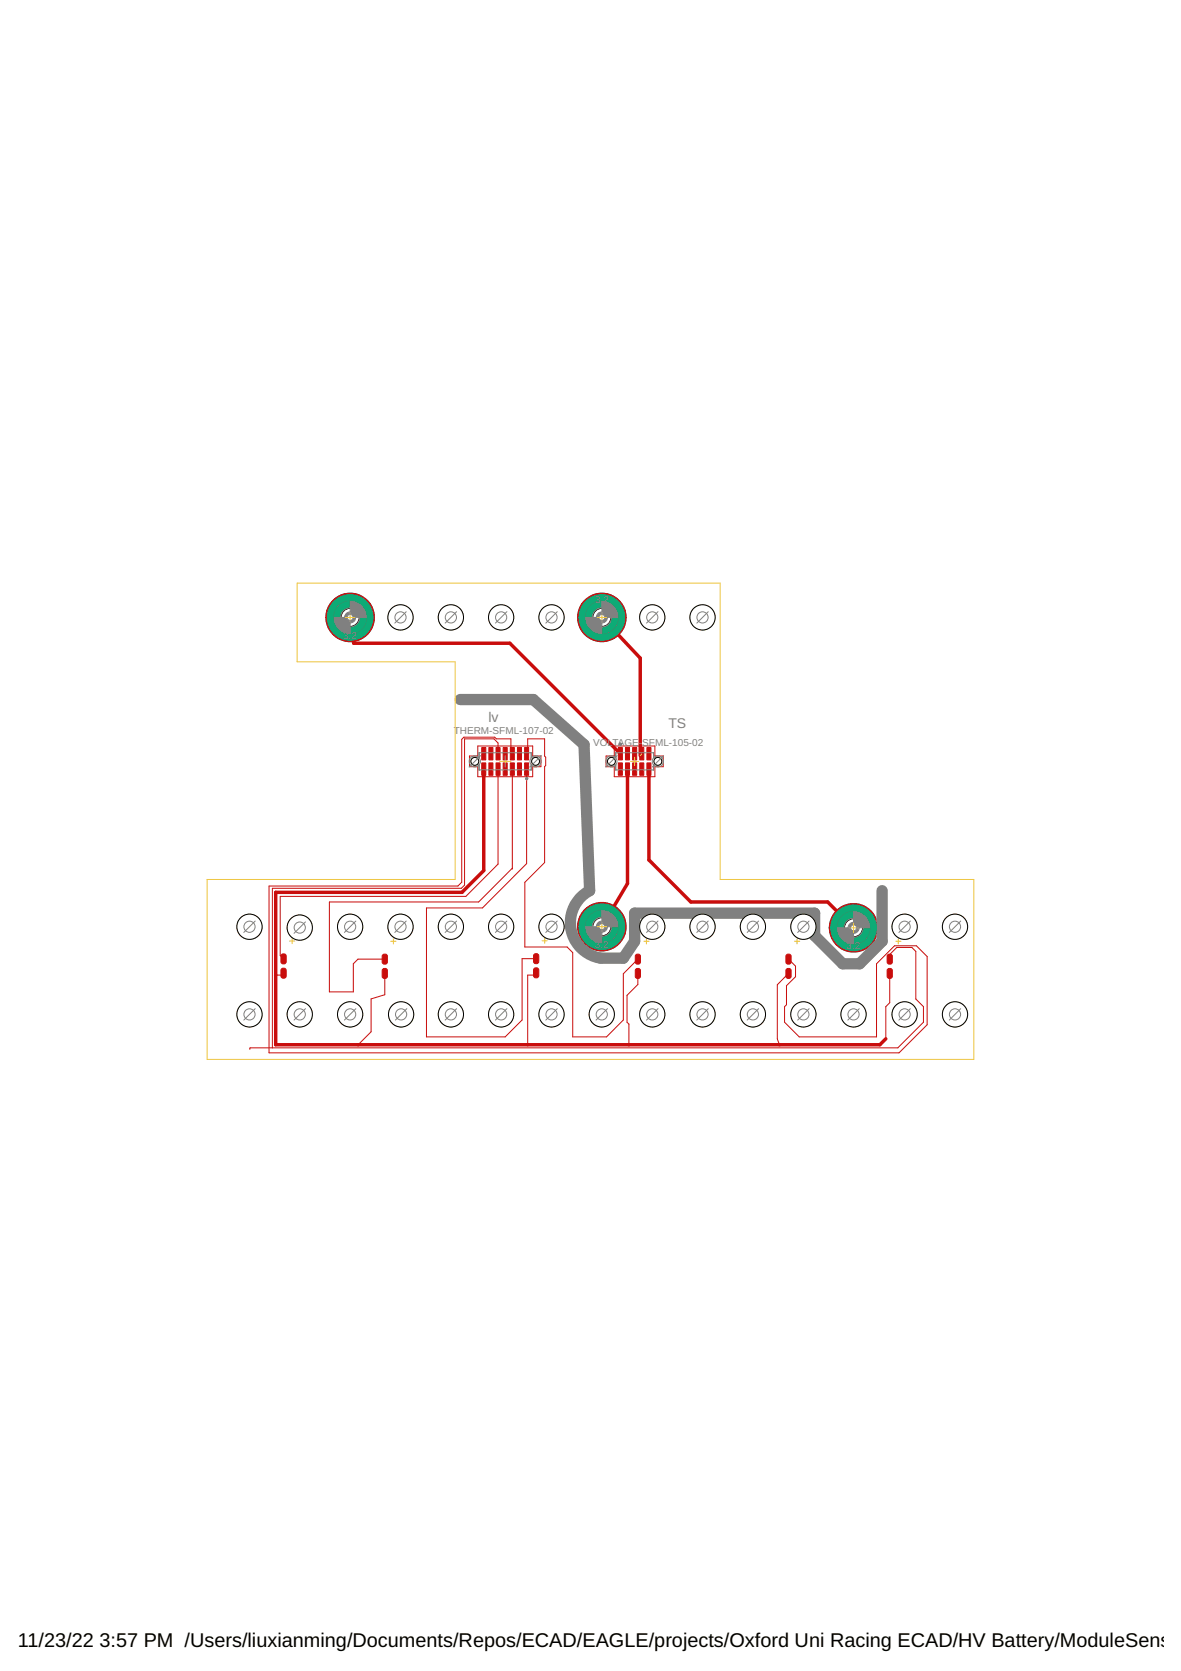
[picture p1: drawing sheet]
<svg xmlns="http://www.w3.org/2000/svg" width="210mm" height="297mm" viewBox="0 0 210 297" stroke-linecap="round" stroke-linejoin="round" font-family="sans-serif">
<defs><g id="words">
<g font-size="3.5">
<text x="3.2" y="292.8">11/23/22</text>
<text x="17.7" y="292.8">3:57 PM /Users/liuxianming/Documents/Repos/ECAD/EAGLE/projects/Oxford Uni Racing ECAD/HV Battery/ModuleSenseB</text>
</g>
<g font-size="2.5" fill="#808080">
<text x="86.8" y="128.3">lv</text>
<text x="118.8" y="129.3">TS</text>
</g>
<g font-size="1.8" fill="#808080">
<text x="105.8" y="107.2">3,</text>
<text x="107.2" y="107.2">2</text>
<text x="61" y="113.6">3,2</text>
<text x="80.6" y="130.4">THERM-SFML-107-02</text>
<text x="105.4" y="132.6">VOLTAGE-</text>
<text x="114.2" y="132.6">SFML-105-02</text>
<text x="105.7" y="168.5">3,2</text>
<text x="150.4" y="168.7">3,2</text>
</g>
</g></defs>
<g fill="#0696d7" stroke="#0696d7" stroke-width=".18">
<path d="M103.8 106.8a4.3 4.3 0 0 1 6.9 .7 4.3 4.3 0 0 1-2.6 6.4 4.3 4.3 0 0 1-5.4-4.2h1.2a3 3 0 0 1 4.4-2.7 3 3 0 0 1 .7 5.1 3 3 0 0 1-4.9-1.4l-.2-1h-1.2a4.3 4.3 0 0 1 1.1-2.9z" fill-rule="evenodd"/>
<path d="M59.1 106.8a4.3 4.3 0 0 1 6.8 .7 4.3 4.3 0 0 1-2.5 6.4 4.3 4.3 0 0 1-5.5-4.2h1.3a3 3 0 0 1 4.4-2.7 3 3 0 0 1 .4 5.1 3 3 0 0 1-4.8-1.9v-.5h-1.3a4.2 4.2 0 0 1 1.2-2.9z" fill-rule="evenodd"/>
<path d="M148.5 162a4.3 4.3 0 0 1 6.9 .7 4.3 4.3 0 0 1-2.5 6.4 4.3 4.3 0 0 1-5.5-4.2h1.3a3 3 0 0 1 4.3-2.8 3 3 0 0 1 .5 5.2 3 3 0 0 1-4.8-1.9v-.5h-1.3a4.6 4.6 0 0 1 1.1-2.9z" fill-rule="evenodd"/>
<path d="M103.8 161.8a4.3 4.3 0 0 1 6.9 .7 4.3 4.3 0 0 1-2.5 6.4 4.3 4.3 0 0 1-5.5-4.2h1.2a3 3 0 0 1 4.3-2.7 3 3 0 0 1 .8 5.1 3 3 0 0 1-4.9-1.5l-.2-.9h-1.2a4.3 4.3 0 0 1 1.1-2.9z" fill-rule="evenodd"/>
</g>
<circle cx="107" cy="109.7" r="2.92" fill="#0dab76" stroke="#0dab76" stroke-width=".18"/>
<circle cx="107" cy="109.7" r="1.61" fill="#fff" stroke="#000" stroke-width=".18"/>
<circle cx="62.2" cy="109.7" r="2.92" fill="#0dab76" stroke="#0dab76" stroke-width=".18"/>
<circle cx="62.2" cy="109.7" r="1.61" fill="#fff" stroke="#000" stroke-width=".18"/>
<circle cx="151.7" cy="164.9" r="2.92" fill="#0dab76" stroke="#0dab76" stroke-width=".18"/>
<circle cx="151.7" cy="164.9" r="1.61" fill="#fff" stroke="#000" stroke-width=".18"/>
<circle cx="107" cy="164.7" r="2.92" fill="#0dab76" stroke="#0dab76" stroke-width=".18"/>
<circle cx="107" cy="164.7" r="1.61" fill="#fff" stroke="#000" stroke-width=".18"/>
<g fill="#c90d0c" stroke="#c90d0c" stroke-width=".18">
<path d="M157.7 172.3l.4-.2a.42 .42 0 0 1 .5 .4v1.1a.48 .48 0 0 1-.5 .3 .48 .48 0 0 1-.4-.3z" fill-rule="evenodd"/>
<path d="M157.7 169.8l.4-.2a.42 .42 0 0 1 .5 .4v1a.48 .48 0 0 1-.5 .4 .48 .48 0 0 1-.4-.4z" fill-rule="evenodd"/>
<path d="M139.7 172.3l.4-.2a.42 .42 0 0 1 .5 .4v1.1a.48 .48 0 0 1-.5 .3 .48 .48 0 0 1-.4-.3z" fill-rule="evenodd"/>
<path d="M139.7 169.8l.4-.2a.42 .42 0 0 1 .5 .4v1a.48 .48 0 0 1-.5 .4 .48 .48 0 0 1-.4-.4z" fill-rule="evenodd"/>
<path d="M113 172.3l.3-.2a.42 .42 0 0 1 .5 .4v1.1a.48 .48 0 0 1-.4 .3 .48 .48 0 0 1-.5-.3z" fill-rule="evenodd"/>
<path d="M113 169.8l.3-.2a.42 .42 0 0 1 .5 .4v1a.48 .48 0 0 1-.4 .4 .48 .48 0 0 1-.5-.4z" fill-rule="evenodd"/>
<path d="M94.9 172.2l.3-.2a.42 .42 0 0 1 .6 .4v1a.48 .48 0 0 1-.5 .4 .48 .48 0 0 1-.5-.4z" fill-rule="evenodd"/>
<path d="M94.9 169.7l.3-.2a.42 .42 0 0 1 .6 .4v1a.48 .48 0 0 1-.5 .4 .48 .48 0 0 1-.5-.4z" fill-rule="evenodd"/>
<path d="M68 172.3l.3-.2a.42 .42 0 0 1 .6 .4v1.1a.48 .48 0 0 1-.5 .3 .48 .48 0 0 1-.5-.3z" fill-rule="evenodd"/>
<path d="M68 169.8l.3-.2a.42 .42 0 0 1 .6 .4v1a.48 .48 0 0 1-.5 .4 .48 .48 0 0 1-.5-.4z" fill-rule="evenodd"/>
<path d="M50 172.3l.3-.2a.42 .42 0 0 1 .6 .4v1a.48 .48 0 0 1-.5 .4 .48 .48 0 0 1-.5-.4z" fill-rule="evenodd"/>
<path d="M50 169.8l.3-.2a.42 .42 0 0 1 .6 .3v1.1a.48 .48 0 0 1-.5 .4 .48 .48 0 0 1-.5-.4z" fill-rule="evenodd"/>
</g>
<g fill="#c90d0c" stroke="#c90d0c" stroke-width=".18">
<path d="M93.2 135.6h.8v2.2h-.8z"/>
<path d="M92 135.6h.7v2.2h-.7z"/>
<path d="M90.7 135.6h.7v2.2h-.7z"/>
<path d="M89.4 135.6h.7v2.2h-.7z"/>
<path d="M88.2 135.6h.7v2.2h-.7z"/>
<path d="M86.9 135.6h.7v2.2h-.7z"/>
<path d="M85.6 135.6h.7v2.2h-.7z"/>
<path d="M93.2 132.9h.8v2.2h-.8z"/>
<path d="M92 132.9h.7v2.2h-.7z"/>
<path d="M90.7 132.9h.7v2.2h-.7z"/>
<path d="M89.4 132.9h.7v2.2h-.7z"/>
<path d="M88.2 132.9h.7v2.2h-.7z"/>
<path d="M86.9 132.9h.7v2.2h-.7z"/>
<path d="M85.6 132.9h.7v2.2h-.7z"/>
<path d="M109.9 132.9h.7v2.2h-.7z"/>
<path d="M111.2 132.9h.7v2.2h-.7z"/>
<path d="M112.4 132.9h.8v2.2h-.8z"/>
<path d="M113.7 132.9h.7v2.2h-.7z"/>
<path d="M115 132.9h.7v2.2h-.7z"/>
<path d="M109.9 135.6h.7v2.2h-.7z"/>
<path d="M111.2 135.6h.7v2.2h-.7z"/>
<path d="M112.4 135.6h.8v2.2h-.8z"/>
<path d="M113.7 135.6h.7v2.2h-.7z"/>
<path d="M115 135.6h.7v2.2h-.7z"/>
</g>
<path d="M62.2 109.7l.7 4.6h27.7l19.7 19.7M107 109.7l6.8 7.3v17.3M86 136.7v18l-3.9 3.9h-33.1v27.1h107.4l1-1M111.5 136.7v20.4l-4.5 7.6M115.3 136.7v16.2l7.5 7.4h24.3l4.6 4.6" fill="none" stroke="#c90d0c" stroke-width=".61"/>
<g fill="none" stroke="#c90d0c" stroke-width=".18">
<path d="M88.5 134v-1.9l-.7-.8h-5.2v26l-.6 .6h-33.6v28.4M88.5 136.7v16.9l-5.7 5.7h-33v10.6l.6 .6M91.1 136.7v17.8M91.1 134l-.3-.3v-2.4h-2.6l-.3-.3h-5.5l-.3 .4v25.4l-.7 .7h-33.6v29.7h112l5-5v-12.2l-1.9-1.9h-3.9l-3.2 3.2v13h-13.8l-2.6-2.6v-2.8l.4-.3v-3.4l1.6-1.6v-1.9l-1.3-1.2M93.6 134l.2-.2v-2.5h3v3.1l.2 .2v1.5l-.2 .2v17l-3.5 3.5v11.5h7.5l1 1v15h6l3-3v-8.2l2.6-2.6M93.6 136.7v16.8l-7.9 7.9h-9.9v22.9h14l3-3v-10.9h2.5M91.1 154.3l-6 6h-26.6v16h4.3v-5l.8-.8h4.8M50.4 173l-.3 .3h-1.1M68.4 173v3.8l-2.4 .8v5.8l-2.4 2.3M95.3 172.9l-.4 .4h-1.1v12.4M113.4 173v2l-2 1.9v4.8l.4 .4v3.6M140.1 173l-1.9 2v9.7l.3 1"/>
<path d="M158.1 173v5.2l-.7 .7v5.8M158.1 170.5v-.8l1.3-1.3h2.7l.7 .7v8.5l1.3 1.3v2.8l-4.5 4.6h-115.1l-.1 .2"/>
</g>
<circle cx="107" cy="109.7" r="2.92" fill="#0dab76" stroke="#0dab76" stroke-width=".18"/>
<circle cx="107" cy="109.7" r="1.61" fill="#fff" stroke="#000" stroke-width=".18"/>
<circle cx="62.2" cy="109.7" r="2.92" fill="#0dab76" stroke="#0dab76" stroke-width=".18"/>
<circle cx="62.2" cy="109.7" r="1.61" fill="#fff" stroke="#000" stroke-width=".18"/>
<circle cx="151.7" cy="164.9" r="2.92" fill="#0dab76" stroke="#0dab76" stroke-width=".18"/>
<circle cx="151.7" cy="164.9" r="1.61" fill="#fff" stroke="#000" stroke-width=".18"/>
<circle cx="107" cy="164.7" r="2.92" fill="#0dab76" stroke="#0dab76" stroke-width=".18"/>
<circle cx="107" cy="164.7" r="1.61" fill="#fff" stroke="#000" stroke-width=".18"/>
<g fill="#c90d0c" stroke="#c90d0c" stroke-width=".18">
<path d="M103.8 106.8a4.3 4.3 0 0 1 6.9 .7 4.3 4.3 0 0 1-2.6 6.4 4.3 4.3 0 0 1-5.4-4.2h1.2a3 3 0 0 1 4.4-2.7 3 3 0 0 1 .7 5.1 3 3 0 0 1-4.9-1.4l-.2-1h-1.2a4.3 4.3 0 0 1 1.1-2.9z" fill-rule="evenodd"/>
<path d="M59.1 106.8a4.3 4.3 0 0 1 6.8 .7 4.3 4.3 0 0 1-2.5 6.4 4.3 4.3 0 0 1-5.5-4.2h1.3a3 3 0 0 1 4.4-2.7 3 3 0 0 1 .4 5.1 3 3 0 0 1-4.8-1.9v-.5h-1.3a4.2 4.2 0 0 1 1.2-2.9z" fill-rule="evenodd"/>
<path d="M148.5 162a4.3 4.3 0 0 1 6.9 .7 4.3 4.3 0 0 1-2.5 6.4 4.3 4.3 0 0 1-5.5-4.2h1.3a3 3 0 0 1 4.3-2.8 3 3 0 0 1 .5 5.2 3 3 0 0 1-4.8-1.9v-.5h-1.3a4.6 4.6 0 0 1 1.1-2.9z" fill-rule="evenodd"/>
<path d="M103.8 161.8a4.3 4.3 0 0 1 6.9 .7 4.3 4.3 0 0 1-2.5 6.4 4.3 4.3 0 0 1-5.5-4.2h1.2a3 3 0 0 1 4.3-2.7 3 3 0 0 1 .8 5.1 3 3 0 0 1-4.9-1.5l-.2-.9h-1.2a4.3 4.3 0 0 1 1.1-2.9z" fill-rule="evenodd"/>
</g>
<path d="M84.9 132.6h9.8v1.8h1.4v1.9h-1.4v1.8h-9.8v-1.8h-1.5v-1.9h1.5zM109.2 132.6h7.2v1.8h1.5v1.9h-1.5v1.8h-7.2v-1.8h-1.5v-1.9h1.5z" fill="none" stroke="#c90d0c" stroke-width=".18"/>
<g fill="none" stroke="#808080" stroke-width=".18">
<path d="M83.9 134.9l.2-.2h1.1v-.9h9.2v.9h.9a.65 .65 0 0 1 .5 .6 .65 .65 0 0 1-.5 .7h-.9v.9h-9.2v-.9h-.9a.64 .64 0 0 1-.4-1.1zM108.1 134.9l.3-.2h1v-.9h6.8v.9h.9a.65 .65 0 0 1 .5 .6 .65 .65 0 0 1-.5 .7h-.9v.9h-6.8v-.9h-.9a.66 .66 0 0 1-.4-1.1z"/>
<circle cx="62.2" cy="109.7" r="3.4"/>
<circle cx="62.2" cy="109.7" r="1.69"/>
<circle cx="107" cy="109.7" r="3.4"/>
<circle cx="107" cy="109.7" r="1.69"/>
<circle cx="107" cy="164.7" r="3.4"/>
<circle cx="107" cy="164.7" r="1.69"/>
<circle cx="151.7" cy="164.9" r="3.4"/>
<circle cx="151.7" cy="164.9" r="1.69"/>
</g>
<path d="M85.2 136v.9h.1M85.3 133.8h-.1v.9M94.3 133.8h.1v.9M94.4 136v.9h-.1M109.4 136v.9h.1M109.5 133.8h-.1v.9M116.1 133.8h.1v.9M116.2 136v.9h-.1" fill="none" stroke="#808080" stroke-width=".21"/>
<g fill="#808080" stroke="#808080" stroke-width=".18">
<path d="M93.5 138.3h.2v.3h-.2z" fill-rule="evenodd"/>
<path d="M110.1 132.1h.3v.3h-.3z" fill-rule="evenodd"/>
<path d="M107 106.4a3.4 3.4 0 0 1 3.4 3.3h-2.5l-.3-.6-.6-.3z" fill-rule="evenodd"/>
<path d="M103.6 109.7h2.5v.3a.87 .87 0 0 0 .9 .7v2.5a3.4 3.4 0 0 1-3.4-3.5z" fill-rule="evenodd"/>
<path d="M106.2 109.2a.99 .99 0 0 1 1.6 0 .99 .99 0 0 1-.5 1.5 .99 .99 0 0 1-1.3-1h.4a.53 .53 0 0 1 .8-.4 .53 .53 0 0 1 .1 .9 .53 .53 0 0 1-.8-.3l-.1-.2h-.4z" fill-rule="evenodd"/>
<path d="M58.8 109.7h2.5l.3 .7 .6 .3v2.5a3.4 3.4 0 0 1-3.4-3.5z" fill-rule="evenodd"/>
<path d="M62.2 106.4a3.4 3.4 0 0 1 3.4 3.3h-2.5l-.2-.6-.7-.3z" fill-rule="evenodd"/>
<path d="M61.4 109.2a.99 .99 0 0 1 1.6 0 .99 .99 0 0 1-.5 1.5 .99 .99 0 0 1-1.3-1h.5a.53 .53 0 0 1 .8-.4 .53 .53 0 0 1 .1 .9 .53 .53 0 0 1-.9-.3v-.2h-.5z" fill-rule="evenodd"/>
<path d="M148.3 164.9h2.5l.3 .7 .6 .2v2.5a3.4 3.4 0 0 1-3.4-3.4z" fill-rule="evenodd"/>
<path d="M151.7 161.5a3.4 3.4 0 0 1 3.4 3.4h-2.5l-.2-.6-.7-.3z" fill-rule="evenodd"/>
<path d="M150.9 164.3a.99 .99 0 0 1 1.6 .1 .99 .99 0 0 1-.5 1.5 .99 .99 0 0 1-1.3-1h.5a.53 .53 0 0 1 .7-.5 .53 .53 0 0 1 .2 .8 .53 .53 0 0 1-.9-.1v-.2h-.5z" fill-rule="evenodd"/>
<path d="M103.6 164.7h2.5l.2 .7 .7 .3v2.4a3.4 3.4 0 0 1-3.4-3.4z" fill-rule="evenodd"/>
<path d="M107 161.3a3.4 3.4 0 0 1 3.4 3.4h-2.5l-.3-.6-.6-.3z" fill-rule="evenodd"/>
<path d="M106.2 164.1a.99 .99 0 0 1 1.6 .1 .99 .99 0 0 1-.5 1.5 .99 .99 0 0 1-1.3-1h.4a.54 .54 0 0 1 .8-.4 .54 .54 0 0 1 .1 .9 .54 .54 0 0 1-.8-.3l-.1-.2h-.4z" fill-rule="evenodd"/>
<path d="M93.5 138.3h.2v.3h-.2z" fill-rule="evenodd"/>
<path d="M110.1 132.1h.3v.3h-.3z" fill-rule="evenodd"/>
</g>
<path d="M81.8 124.4h13l9 8 1 25.9a6.4 6.4 0 0 0-3.3 6.7 6.4 6.4 0 0 0 5.3 5.3h4l2-3v-5h32v4l5 5h3l4-4v-9" fill="none" stroke="#808080" stroke-width="2"/>
<g fill="none" stroke="#afd134" stroke-width=".18">
<path d="M61.4 109.7h1.7M62.2 108.9v1.7M106.1 109.7h1.7M107 108.9v1.7M88.8 135.3h2M89.8 134.3v2M112.1 135.3h1.4M112.8 134.6v1.5M51.5 167.3h.9M51.9 166.8v.9M69.4 167.3h1M69.9 166.9v.9"/>
<path d="M96.4 167.2h.9M96.8 166.8v.9M106.1 164.7h1.7M107 163.9v1.7M114.4 167.3h1M114.9 166.9v.9M141.2 167.3h.9M141.7 166.9v.9M150.9 164.9h1.7M151.7 164.1v1.7M159.2 167.3h.9M159.7 166.9v.9"/>
</g>
<path d="M114.1 134l-.3 .3" fill="none" stroke="#c8c832" stroke-width=".18"/>
<g fill="none" stroke="#eec643" stroke-width=".18">
<path d="M52.8 103.7h75.2v52.6h45.1v32h-136.3v-32h44.1v-38.7h-28.1z"/>
<circle cx="44.3" cy="164.7" r="2.24"/>
</g>
<circle cx="44.3" cy="164.7" r="2.24" fill="#fff" stroke="#000" stroke-width=".18"/>
<circle cx="53.3" cy="164.9" r="2.24" fill="none" stroke="#eec643" stroke-width=".18"/>
<circle cx="53.3" cy="164.9" r="2.24" fill="#fff" stroke="#000" stroke-width=".18"/>
<circle cx="62.2" cy="164.7" r="2.24" fill="none" stroke="#eec643" stroke-width=".18"/>
<circle cx="62.2" cy="164.7" r="2.24" fill="#fff" stroke="#000" stroke-width=".18"/>
<circle cx="71.2" cy="164.7" r="2.24" fill="none" stroke="#eec643" stroke-width=".18"/>
<circle cx="71.2" cy="164.7" r="2.24" fill="#fff" stroke="#000" stroke-width=".18"/>
<circle cx="80.1" cy="164.7" r="2.24" fill="none" stroke="#eec643" stroke-width=".18"/>
<circle cx="80.1" cy="164.7" r="2.24" fill="#fff" stroke="#000" stroke-width=".18"/>
<circle cx="89.1" cy="164.7" r="2.24" fill="none" stroke="#eec643" stroke-width=".18"/>
<circle cx="89.1" cy="164.7" r="2.24" fill="#fff" stroke="#000" stroke-width=".18"/>
<circle cx="98" cy="164.7" r="2.24" fill="none" stroke="#eec643" stroke-width=".18"/>
<circle cx="98" cy="164.7" r="2.24" fill="#fff" stroke="#000" stroke-width=".18"/>
<circle cx="115.9" cy="164.7" r="2.24" fill="none" stroke="#eec643" stroke-width=".18"/>
<circle cx="115.9" cy="164.7" r="2.24" fill="#fff" stroke="#000" stroke-width=".18"/>
<circle cx="124.9" cy="164.7" r="2.24" fill="none" stroke="#eec643" stroke-width=".18"/>
<circle cx="124.9" cy="164.7" r="2.24" fill="#fff" stroke="#000" stroke-width=".18"/>
<circle cx="133.8" cy="164.7" r="2.24" fill="none" stroke="#eec643" stroke-width=".18"/>
<circle cx="133.8" cy="164.7" r="2.24" fill="#fff" stroke="#000" stroke-width=".18"/>
<circle cx="142.8" cy="164.7" r="2.24" fill="none" stroke="#eec643" stroke-width=".18"/>
<circle cx="142.8" cy="164.7" r="2.24" fill="#fff" stroke="#000" stroke-width=".18"/>
<circle cx="160.8" cy="164.7" r="2.24" fill="none" stroke="#eec643" stroke-width=".18"/>
<circle cx="160.8" cy="164.7" r="2.24" fill="#fff" stroke="#000" stroke-width=".18"/>
<circle cx="169.7" cy="164.7" r="2.24" fill="none" stroke="#eec643" stroke-width=".18"/>
<circle cx="169.7" cy="164.7" r="2.24" fill="#fff" stroke="#000" stroke-width=".18"/>
<circle cx="71.2" cy="109.7" r="2.24" fill="none" stroke="#eec643" stroke-width=".18"/>
<circle cx="71.2" cy="109.7" r="2.24" fill="#fff" stroke="#000" stroke-width=".18"/>
<circle cx="80.1" cy="109.7" r="2.24" fill="none" stroke="#eec643" stroke-width=".18"/>
<circle cx="80.1" cy="109.7" r="2.24" fill="#fff" stroke="#000" stroke-width=".18"/>
<circle cx="89.1" cy="109.7" r="2.24" fill="none" stroke="#eec643" stroke-width=".18"/>
<circle cx="89.1" cy="109.7" r="2.24" fill="#fff" stroke="#000" stroke-width=".18"/>
<circle cx="98" cy="109.7" r="2.24" fill="none" stroke="#eec643" stroke-width=".18"/>
<circle cx="98" cy="109.7" r="2.24" fill="#fff" stroke="#000" stroke-width=".18"/>
<circle cx="115.9" cy="109.7" r="2.24" fill="none" stroke="#eec643" stroke-width=".18"/>
<circle cx="115.9" cy="109.7" r="2.24" fill="#fff" stroke="#000" stroke-width=".18"/>
<circle cx="124.9" cy="109.7" r="2.24" fill="none" stroke="#eec643" stroke-width=".18"/>
<circle cx="124.9" cy="109.7" r="2.24" fill="#fff" stroke="#000" stroke-width=".18"/>
<circle cx="44.3" cy="180.3" r="2.24" fill="none" stroke="#eec643" stroke-width=".18"/>
<circle cx="44.3" cy="180.3" r="2.24" fill="#fff" stroke="#000" stroke-width=".18"/>
<circle cx="53.3" cy="180.3" r="2.24" fill="none" stroke="#eec643" stroke-width=".18"/>
<circle cx="53.3" cy="180.3" r="2.24" fill="#fff" stroke="#000" stroke-width=".18"/>
<circle cx="62.2" cy="180.3" r="2.24" fill="none" stroke="#eec643" stroke-width=".18"/>
<circle cx="62.2" cy="180.3" r="2.24" fill="#fff" stroke="#000" stroke-width=".18"/>
<circle cx="71.3" cy="180.3" r="2.24" fill="none" stroke="#eec643" stroke-width=".18"/>
<circle cx="71.3" cy="180.3" r="2.24" fill="#fff" stroke="#000" stroke-width=".18"/>
<circle cx="80.1" cy="180.3" r="2.24" fill="none" stroke="#eec643" stroke-width=".18"/>
<circle cx="80.1" cy="180.3" r="2.24" fill="#fff" stroke="#000" stroke-width=".18"/>
<circle cx="89.1" cy="180.3" r="2.24" fill="none" stroke="#eec643" stroke-width=".18"/>
<circle cx="89.1" cy="180.3" r="2.24" fill="#fff" stroke="#000" stroke-width=".18"/>
<circle cx="98" cy="180.3" r="2.24" fill="none" stroke="#eec643" stroke-width=".18"/>
<circle cx="98" cy="180.3" r="2.24" fill="#fff" stroke="#000" stroke-width=".18"/>
<circle cx="107" cy="180.3" r="2.24" fill="none" stroke="#eec643" stroke-width=".18"/>
<circle cx="107" cy="180.3" r="2.24" fill="#fff" stroke="#000" stroke-width=".18"/>
<circle cx="115.9" cy="180.3" r="2.24" fill="none" stroke="#eec643" stroke-width=".18"/>
<circle cx="115.9" cy="180.3" r="2.24" fill="#fff" stroke="#000" stroke-width=".18"/>
<circle cx="124.9" cy="180.3" r="2.24" fill="none" stroke="#eec643" stroke-width=".18"/>
<circle cx="124.9" cy="180.3" r="2.24" fill="#fff" stroke="#000" stroke-width=".18"/>
<circle cx="133.8" cy="180.3" r="2.24" fill="none" stroke="#eec643" stroke-width=".18"/>
<circle cx="133.8" cy="180.3" r="2.24" fill="#fff" stroke="#000" stroke-width=".18"/>
<circle cx="142.8" cy="180.3" r="2.24" fill="none" stroke="#eec643" stroke-width=".18"/>
<circle cx="142.8" cy="180.3" r="2.24" fill="#fff" stroke="#000" stroke-width=".18"/>
<circle cx="151.7" cy="180.3" r="2.24" fill="none" stroke="#eec643" stroke-width=".18"/>
<circle cx="151.7" cy="180.3" r="2.24" fill="#fff" stroke="#000" stroke-width=".18"/>
<circle cx="160.8" cy="180.3" r="2.24" fill="none" stroke="#eec643" stroke-width=".18"/>
<circle cx="160.8" cy="180.3" r="2.24" fill="#fff" stroke="#000" stroke-width=".18"/>
<circle cx="169.7" cy="180.3" r="2.24" fill="none" stroke="#eec643" stroke-width=".18"/>
<circle cx="169.7" cy="180.3" r="2.24" fill="#fff" stroke="#000" stroke-width=".18"/>
<circle cx="95.2" cy="135.3" r=".7" fill="none" stroke="#eec643" stroke-width=".18"/>
<circle cx="95.2" cy="135.3" r=".7" fill="#fff" stroke="#000" stroke-width=".18"/>
<circle cx="84.4" cy="135.3" r=".7" fill="none" stroke="#eec643" stroke-width=".18"/>
<circle cx="84.4" cy="135.3" r=".7" fill="#fff" stroke="#000" stroke-width=".18"/>
<circle cx="108.7" cy="135.3" r=".7" fill="none" stroke="#eec643" stroke-width=".18"/>
<circle cx="108.7" cy="135.3" r=".7" fill="#fff" stroke="#000" stroke-width=".18"/>
<circle cx="116.9" cy="135.3" r=".7" fill="none" stroke="#eec643" stroke-width=".18"/>
<circle cx="116.9" cy="135.3" r=".7" fill="#fff" stroke="#000" stroke-width=".18"/>
<g fill="#0dab76" stroke="#0dab76" stroke-width=".18">
<path d="M104 106.9a4.1 4.1 0 0 1 6.5 .7 4.1 4.1 0 0 1-2.4 6.1 4.1 4.1 0 0 1-5.2-4h1a3 3 0 0 1 4.4-2.7 3 3 0 0 1 .5 5.1 3 3 0 0 1-4.8-1.9l-.1-.5h-1a4.1 4.1 0 0 1 1.1-2.8z" fill-rule="evenodd"/>
<path d="M59.3 106.9a4.1 4.1 0 0 1 6.4 .8 4.1 4.1 0 0 1-2.4 6 4.1 4.1 0 0 1-5.1-4h1a3.1 3.1 0 0 1 4.4-2.7 3.1 3.1 0 0 1 .5 5.2 3.1 3.1 0 0 1-4.9-2v-.5h-1a4 4 0 0 1 1.1-2.8z" fill-rule="evenodd"/>
<path d="M148.8 162.1a4.1 4.1 0 0 1 6.4 .8 4.1 4.1 0 0 1-2.4 6 4.1 4.1 0 0 1-5.2-4h1.1a3.1 3.1 0 0 1 4.4-2.7 3.1 3.1 0 0 1 .4 5.1 3.1 3.1 0 0 1-4.8-1.9v-.5h-1.1a4 4 0 0 1 1.2-2.8z" fill-rule="evenodd"/>
<path d="M104 161.9a4.1 4.1 0 0 1 6.5 .7 4.1 4.1 0 0 1-2.4 6 4.1 4.1 0 0 1-5.2-3.9h1a3 3 0 0 1 4.4-2.7 3 3 0 0 1 .5 5.1 3 3 0 0 1-4.8-1.9l-.1-.5h-1a4.2 4.2 0 0 1 1.1-2.8z" fill-rule="evenodd"/>
</g>
<g fill="none" stroke="#808080" stroke-width=".18">
<path d="M72.2 108.7l-2 2.1M81.2 108.7l-2.1 2.1M90.1 108.7l-2 2.1M99 108.7l-2 2.1M116.9 108.7l-2 2.1M125.9 108.7l-2.1 2.1M85.4 134.3l-2 2.1M96.2 134.3l-2 2.1M109.7 134.3l-2 2.1M117.9 134.3l-2 2.1M45.4 163.7l-2.1 2.1M45.4 179.3l-2.1 2"/>
<path d="M54.3 163.9l-2 2M54.3 179.3l-2 2M63.2 163.7l-2 2.1M63.2 179.3l-2 2M72.2 163.7l-2 2.1M72.3 179.3l-2 2M81.2 163.7l-2.1 2.1M81.2 179.3l-2.1 2M90.1 163.7l-2 2.1M90.1 179.3l-2 2M99 163.7l-2 2.1M99 179.3l-2 2"/>
<path d="M108 179.3l-2.1 2M116.9 163.7l-2 2.1M116.9 179.3l-2 2M125.9 163.7l-2.1 2.1M125.9 179.3l-2.1 2M134.8 163.7l-2 2.1M134.8 179.3l-2 2M143.8 163.7l-2 2.1M143.8 179.3l-2 2M152.7 179.3l-2 2M161.8 163.7l-2 2.1M161.8 179.3l-2 2"/>
<path d="M170.8 163.7l-2.1 2.1M170.8 179.3l-2.1 2"/>
<circle cx="71.2" cy="109.7" r=".99"/>
<circle cx="80.1" cy="109.7" r=".99"/>
<circle cx="89.1" cy="109.7" r=".99"/>
<circle cx="98" cy="109.7" r=".99"/>
<circle cx="115.9" cy="109.7" r=".99"/>
<circle cx="124.9" cy="109.7" r=".99"/>
<circle cx="84.4" cy="135.3" r=".99"/>
<circle cx="95.2" cy="135.3" r=".99"/>
<circle cx="108.7" cy="135.3" r=".99"/>
<circle cx="116.9" cy="135.3" r=".99"/>
<circle cx="44.3" cy="164.7" r=".99"/>
<circle cx="53.3" cy="164.9" r=".99"/>
<circle cx="62.2" cy="164.7" r=".99"/>
<circle cx="71.2" cy="164.7" r=".99"/>
<circle cx="80.1" cy="164.7" r=".99"/>
<circle cx="89.1" cy="164.7" r=".99"/>
<circle cx="98" cy="164.7" r=".99"/>
<circle cx="115.9" cy="164.7" r=".99"/>
<circle cx="124.9" cy="164.7" r=".99"/>
<circle cx="133.8" cy="164.7" r=".99"/>
<circle cx="142.8" cy="164.7" r=".99"/>
<circle cx="160.8" cy="164.7" r=".99"/>
<circle cx="169.7" cy="164.7" r=".99"/>
<circle cx="44.3" cy="180.3" r=".99"/>
<circle cx="53.3" cy="180.3" r=".99"/>
<circle cx="62.2" cy="180.3" r=".99"/>
<circle cx="71.3" cy="180.3" r=".99"/>
<circle cx="80.1" cy="180.3" r=".99"/>
<circle cx="89.1" cy="180.3" r=".99"/>
<circle cx="98" cy="180.3" r=".99"/>
<circle cx="107" cy="180.3" r=".99"/>
<circle cx="115.9" cy="180.3" r=".99"/>
<circle cx="124.9" cy="180.3" r=".99"/>
<circle cx="133.8" cy="180.3" r=".99"/>
<circle cx="142.8" cy="180.3" r=".99"/>
<circle cx="151.7" cy="180.3" r=".99"/>
<circle cx="160.8" cy="180.3" r=".99"/>
<circle cx="169.7" cy="180.3" r=".99"/>
</g>
<use href="#words"/>
</svg>
